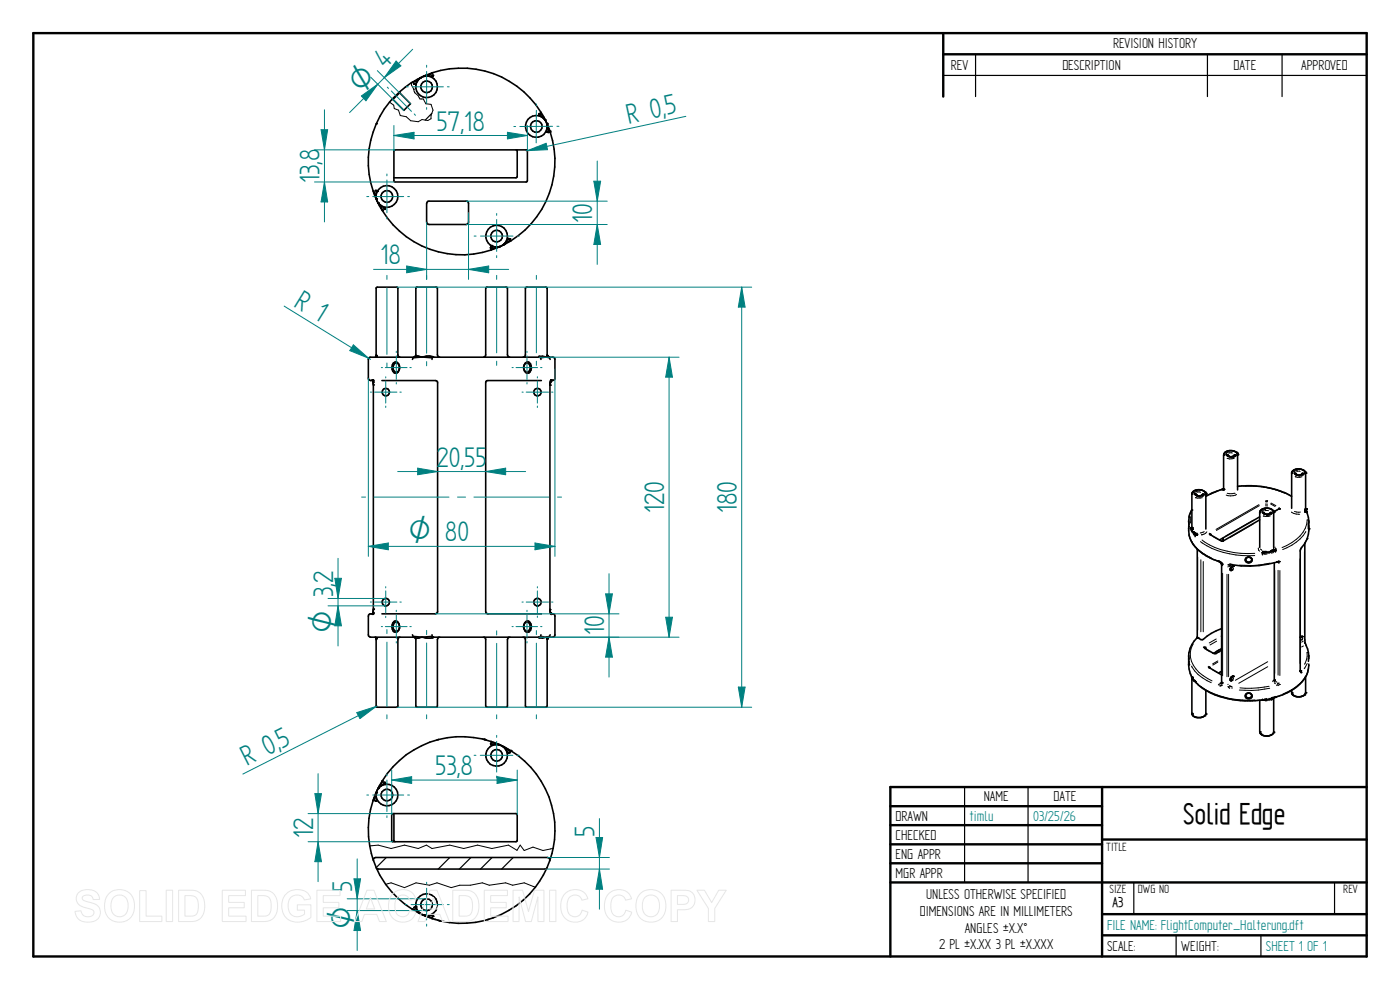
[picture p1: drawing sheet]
<svg xmlns="http://www.w3.org/2000/svg" width="297mm" height="210mm" viewBox="0 0 297 210" stroke-linecap="round" stroke-linejoin="round" font-family="sans-serif">
<defs><g id="words">
<text font-size="7.1" x="251" y="174.8">Solid Edge</text>
<g font-size="6.8" fill="#008080">
<text x="92.6" y="27.7">57,18</text>
<text x="133.3" y="26.2" transform="rotate(-12 133.3 26.2)">R 0,</text>
<text x="141.5" y="24.5" transform="rotate(-12 141.5 24.5)">5</text>
<text x="67.8" y="38.9" transform="rotate(-90 67.8 38.9)">13,8</text>
<text x="125.6" y="47.2" transform="rotate(-90 125.6 47.2)">10</text>
<text x="80.7" y="56.1">18</text>
<text x="62.1" y="64.8" transform="rotate(32 62.1 64.8)">R 1</text>
<text x="92.6" y="99">20,55</text>
<text x="140.9" y="108.9" transform="rotate(-90 140.9 108.9)">120</text>
<text x="156.3" y="108.9" transform="rotate(-90 156.3 108.9)">180</text>
<text x="94.4" y="114.9">80</text>
<text x="70.7" y="126.7" transform="rotate(-90 70.7 126.7)">3,2</text>
<text x="128.1" y="134.8" transform="rotate(-90 128.1 134.8)">10</text>
<text x="59.8" y="158.8" transform="rotate(-27 59.8 158.8)">5</text>
<text x="52.4" y="162.6" transform="rotate(-27 52.4 162.6)">R 0,</text>
<text x="92.3" y="164.4">53,8</text>
<text x="66.4" y="177.8" transform="rotate(-90 66.4 177.8)">12</text>
<text x="126.1" y="177.5" transform="rotate(-90 126.1 177.5)">5</text>
<text x="74.7" y="189.3" transform="rotate(-90 74.7 189.3)">5</text>
</g>
<g font-size="6.6" fill="#008080">
<text x="76.6" y="19.9" transform="rotate(-45 76.6 19.9)">O 4</text>
<text x="86.7" y="114.9">O</text>
<text x="70.7" y="134.4" transform="rotate(-90 70.7 134.4)">O</text>
<text x="74.7" y="197" transform="rotate(-90 74.7 197)">O</text>
</g>
<g font-size="3.4">
<text x="236.1" y="10.3">REVISION HISTORY</text>
<text x="201.7" y="14.8">REV</text>
<text x="225.4" y="14.8">DESCRIPTION</text>
<text x="261.7" y="14.8">DATE</text>
<text x="276" y="14.8">APPROVED</text>
<text x="208.7" y="170">NAME</text>
<text x="223.5" y="170">DATE</text>
<text x="190" y="174.1">DRAWN</text>
<text x="190" y="178.1">CHECKED</text>
<text x="190" y="182.2">ENG APPR</text>
<text x="190" y="186.2">MGR APPR</text>
<text x="196.5" y="190.8">UNLESS OTHERWISE SPECIFIED</text>
<text x="195.1" y="194.3">DIMENSIONS ARE IN MILLIMETERS</text>
<text x="204.7" y="197.8">ANGLES ±X.X°</text>
<text x="236" y="192.5">A3</text>
<text x="199.2" y="201.4">2 PL ±X.XX 3 PL ±X.XXX</text>
<text x="234.9" y="201.7">SCALE:</text>
<text x="250.6" y="201.7">WEIGHT:</text>
</g>
<g font-size="3.4" fill="#008080">
<text x="205.7" y="174.1">timlu</text>
<text x="219.2" y="174.1">03/25/26</text>
<text x="234.9" y="197.2">FILE NAME: FlightComputer_Halterung.dft</text>
<text x="268.6" y="201.7">SHEET 1 OF 1</text>
</g>
<g font-size="2.9">
<text x="234.7" y="180.4">TITLE</text>
<text x="235.4" y="189.5">SIZE</text>
<text x="241.4" y="189.5">DWG NO</text>
<text x="285" y="189.5">REV</text>
</g>
</g></defs>
<g fill="none" stroke="#000" stroke-width=".51">
<path d="M7.1 7h282.8v195.9h-282.8zM200.1 7v13.5M200.1 11.5h89.8M188.9 171h44.9M188.9 175h44.9M188.9 179.1h44.9M233.8 167v35.9M233.8 178.1h56.1M289.9 167h-101v35.9M188.9 183.1h44.9M188.9 187.2h101M233.8 193.9h56.1"/>
<path d="M233.8 198.4h56.1"/>
</g>
<g fill="none" stroke="#000" stroke-width=".25">
<path d="M200.1 16h89.8M207 11.5v9M256.2 11.5v9M272 11.5v9M91.6 24l-1.4 1.5M204.6 167v20.2M218.1 167v20.2M82 181.9l-2.2 2.2M95.4 181.9l-2.4 2.5M99.9 181.9l-2.4 2.5M104.4 181.9l-2.5 2.5M108.9 181.9l-2.5 2.5"/>
<path d="M240.5 187.3v6.6M249.5 198.4v4.5M267.5 198.4v4.5M283.1 187.3v6.6"/>
</g>
<g fill="none" stroke="#000" stroke-width=".34">
<path d="M84.8 19.7l2.3 2.3-1.4 1.4-2.3-2.3M84.8 19.5l-1.7 1.6M84.8 19.7l-1.4 1.4M84.8 19.5v.2M87.9 17.8h.1M88.9 16.8l-.8 1.1M89 16.6l-.5 .2a14.5 14.5 0 0 0-3.7 2.7M89 16.6a19.7 19.7 0 0 1 25.8 7.2M89.1 16.6l-1.5 .9-.1-.1M89.2 16.5l-.1 .1M90.3 16.1l1.3 .1M90.3 16.1l-.3 .1"/>
<path d="M90.3 16l-.4 .2M91.7 15.5v.1l-1.4 .4M83.1 21.1a19.8 19.8 0 0 0-3.9 19.4M83.1 21.1h.3M83.7 31.8h27.9l.3 .2v6.4l-.3 .2h-27.8l-.2-.2zM109.5 31.8l.2 .2v5.5l-.2 .2h-25.9M114.3 24.4l1.1 .8M114.8 23.8a19.8 19.8 0 0 1-6.4 27.3M114.8 23.8v.4l.8 1.2M115.4 25.1l.3 .3M116 26.2v.1M116 26.3l.5 1.4 .2 .3"/>
<path d="M116 26.3v.1M116.1 26.5l-.1 1.4M79.2 40.5l.8 2.2 1.1 2M79.2 40.5h.1l.5 1.7M79.8 42.1l.1 .2M79.8 41.4a2.32 2.32 0 0 1 3.5-1.7 2.32 2.32 0 0 1 0 3.9 2.32 2.32 0 0 1-3.5-1.6M79.9 40.6l-.1 1.4M81.1 44.7a19.7 19.7 0 0 0 23.1 8.3M81.6 44.1l-1.3-1 .9 1.5-.1 .1M90.8 42.7h8.4l.2 .5v4.2l-.5 .2-8.1-.1-.3-.4v-3.9zM104.2 52.3l1.6 .1M105.8 52.4l-1.6 .5v.1"/>
<path d="M105.9 52.3l-.1 .1M106.3 52.2l-2.1 .8M106.8 51.9l-.2 .1M107.7 50.6l-.9 1.3M108.4 51.1l-2 1.1M108.4 51.1l-.2-.1-1.4 .9M79.6 75.8l.3-.2zM79.8 75.4v-14.4l4.4-.1 .2 .3v14.1l.1 .2 .4 .3M84.8 77.9a.7 .7 0 0 0-.3-.8 .7 .7 0 0 0-.8 .1 1.12 1.12 0 0 0 .4 1.8 1.16 1.16 0 0 0 .7-1.2 1.16 1.16 0 0 0-.9-1 1.27 1.27 0 0 0-.8 1.2 1.27 1.27 0 0 0 .9 1.2l.5-.3 .3-.8M87.7 75.8l.3-.1 .2-.4v-14.1l.2-.3 4.4 .1v14.3l.2 .4 .3 .1M89.5 75.7l-1.1-.2-.6 .3h-9.4l-.3 .4v4l.3 .4 .6 .1M89.5 75.7l-1.9 .2-.1 .3"/>
<path d="M89.5 75.7l2.2 .2v.3M91.6 75.6l-.8-.1-1.3 .2M91.8 75.8h22.5M102.6 75.8l.4-.3v-.2v-14.1l.3-.3 4.3 .1 .1 14.3v.2l.5 .3M111.4 77.1l.6-.3a1.27 1.27 0 0 1 .7 1.2 1.27 1.27 0 0 1-.9 1.2 1.29 1.29 0 0 1-.4-2.1zM111.4 77.2l.2-.2a1.06 1.06 0 0 1 .9 .8 1.06 1.06 0 0 1-.4 1.1l-.3 .1a1.12 1.12 0 0 1-.4-1.8zM114.3 75.6h.8l.8 .1M115.9 75.7l-1.2 .2 .1 .3M115.9 75.7l.7 .2 .1 .3M116 75.6l-.1 .1M116.1 75.4v-14.2l-.3-.3h-4.1l-.2 .3v14.1l-.1 .2-.4 .3M116.2 75.8h1.3l.2 .4v4.3l-.5 .2h-.4"/>
<path d="M79.1 80.8v.1M79.1 80.9l.1 .2M79.2 81.2l-.1 48.8M81 80.7h11.4l.4 .2v.3v48.8l-.4 .2h-11.4M114.9 80.7h-11.4l-.2 .1-.3 .4 .1 48.8 .4 .2h11.4M116.7 81.2l.1 48.8M116.8 80.9l-.1 .2M116.8 80.8v.1M259.6 96.5v7.4M259.8 96.1l-.2 .3M259.9 96l-.1 .1M260.6 96.8l.9 .1"/>
<path d="M261.7 96.7l-.2 .1M262.2 95.9l-.6-.3h-.8l-.9 .3M262.3 95.9v.1M262.4 96.1l.2 .3M262.6 96.5v7.4M274.2 100l-.2 .3M274.2 99.9l.7-.4h.9l.9 .3 .2 .3M252.2 110.5v.3M252.2 112.1l.1 1.2M252.2 110.5l.1 .8M252.2 110.8v1.4M252.3 113.4l.4 1.3 1.3 1.8 1.9 1.4 2.5 1.1"/>
<path d="M252.5 112.2l.1-.2 .3 .8M252.8 108.2l-.5 1.1-.1 1.2M252.9 108.1l-.1 .1M252.9 112.8l.2 .1M252.9 112.8h.1M252.9 104.5v8.3M253 112.9l.6 .7-.1 .2M253.3 113l.6 .3M254 116.5v18.6M254.9 105.1l-1 .1M255.7 104.4l-.9-.5h-.7l-.7 .2-.4 .3M255.7 104.4l.1 .2"/>
<path d="M255.8 104.6v.1M255.8 104.8v7.4M258.4 119.1h.1M258.6 119.1l.1 .1M258.7 119.2l.1 .1M258.9 119.3l.1 .1M259 119.4v.1M259.1 119.5v.1M259.2 119.8v25M259.5 114.1v.7M259.6 103.7l-2.3 .8-1.5 .8M262.6 103.2l.8-.1a21 21 0 0 1 7.6 .8l3 1.4"/>
<path d="M264.4 118.4a.62 .62 0 0 1 .8-.2 .62 .62 0 0 1 .3 .8 .62 .62 0 0 1-.8 .2 .62 .62 0 0 1-.3-.8zM267.3 108.7v7.4M267.3 109.6l-8.6 5M267.3 110.3l-7.9 4.5h-.2l-2.5-1.4M267.3 108.5v.1M267.5 108.2l-.2 .2M267.5 108.2l.5-.3 .9-.1 .7 .1 .4 .4M267.9 117.1l1.3 .1M269.2 117.2l-1.4 .2v.3M269.3 109l-1 .1M269.5 108.9h-.1M269.6 117l-.4 .2"/>
<path d="M269.7 116.9v.1M270.1 108.3l.1 .2M270.2 108.7v7.4M270.3 116.6l-.5 .3M270.3 119.4v24.9M270.6 117.1v-.2l-1.4 .3M270.9 119.3a21.9 21.9 0 0 1-9.5 .5h-.5M271.3 107.9l-1.1 .7M274 100.4v7.4M275 100.7h1M276 100.7h.1M276.8 115.3v20.5l.3 1.1"/>
<path d="M276.9 100.2l.1 .1M277 108l-.2 .5M277 100.4v7.5M277 108.2l.3 .6M277.1 108.2l.2 .6M277.3 108.8l.4 1.7M277.6 113.3a6.9 6.9 0 0 1-1.7 3.2l-.1 25.8M277.7 110.5l-.1 1.7v-.3M277.7 110.5l-.1 .8M277.7 112.1l-.1 1.2M79 130.2l-.6 .1-.3 .4v4l.3 .4 9.4 .1 .5 .2 1.2-.2M79.6 135.2l.3 .1-.1 .1z"/>
<path d="M84.8 132.8v.5M84.8 132.8a.7 .7 0 0 0-.3-.7 .7 .7 0 0 0-.8 0 1.12 1.12 0 0 0 .4 1.8l.5-.3M84.8 132.8a.84 .84 0 0 0-1.1-1 1.29 1.29 0 0 0-.6 1.2 1.29 1.29 0 0 0 .9 1.1 .9 .9 0 0 0 .8-.9M84.9 135.2l-.4 .2-.1 .3v14.1l-.2 .2-4.4-.1v-14.4M87.5 134.7l.1 .3 1.9 .2M87.7 135.2h.3l.2 .5v14.1l.2 .2 4.4-.1v-14.2l.2-.5h.3M89.5 135.2l1.3 .2 .8-.1M91.7 134.7v.3l-2.2 .2M91.8 135.2h22.5M102.6 135.2l.4 .2v.3v14.1l.3 .2 4.3-.1 .1-14.2 .2-.5h.3M111 135.2h.2l.3 .5v14.1l.2 .2h4.1l.3-.2v-14.3M111.4 132.1l.2-.1a1.06 1.06 0 0 1 .9 .7 1.06 1.06 0 0 1-.4 1.2h-.3a1.12 1.12 0 0 1-.4-1.8z"/>
<path d="M111.5 131.9l.3-.2a1.23 1.23 0 0 1 .9 1.2 1.23 1.23 0 0 1-.9 1.2 1.35 1.35 0 0 1-.3-2.2zM114.8 134.7l-.1 .3 1.2 .2M115.9 135.2l-.8 .2-.8-.1M115.9 135.2l.1 .1M116.7 134.7l-.1 .3-.7 .2M116.8 130.2l.7 .1 .2 .2v4.2l-.2 .4-1.3 .1M252.2 139.1v1.9M252.2 138.4l.1 1.4M254 135.1l.1 .2M254 135.1l-.1 .2a5.8 5.8 0 0 0-1.6 3.1M255.6 137.5l2.1 1.1 1.5-.7M259.2 133.3a12.8 12.8 0 0 0-4.1 2.4l-1.1-.4"/>
<path d="M259.2 137.6l-1.7 1M261 120.6v.2M261.1 120.5l-.1 .1M261.3 120.2h-.1M277.1 137a4.7 4.7 0 0 1 .5 2.8M277.6 139.7v.6M277.7 139.1v.6M93 156.9a19.5 19.5 0 0 0-11.9 8.8M93 156.9a19.8 19.8 0 0 1 11.2 .4M93 156.9l-.3 .1M102.7 156.8h.1M102.8 156.9l.4 .1"/>
<path d="M104.2 157.3v.1l1.3 .5M104.2 157.3h.1M104.2 157.3l1.3 .5M105.5 157.8l.8 .4M105.5 157.9l.5 .1M105.8 158a2.29 2.29 0 0 0-2.7 2.7 2.29 2.29 0 0 0 3.7 1.3 2.29 2.29 0 0 0-.4-3.8M105.8 158l.6 .2M105.8 158l-.5-.1-1.1 .2M106.3 158.1l.2 .1M106.4 158.2l2 1.1M106.6 158.3l.2 .1M106.8 158.4l.9 1.3"/>
<path d="M106.8 158.4l1.2 .8 .3 .1M107.9 159.6h.1M108.4 159.3a19.7 19.7 0 0 1 8.2 23.3M252.2 140.3l.1 1.6M252.3 141.9l.2 1M252.5 142.9l.3 .8M252.9 143.7v.3M252.9 151.5v.1M252.9 144v-.2v7.5M252.9 144l.5 .5M252.9 144l.4 .4M253 151.7l.3 .3 .7 .2h.8l.8-.4"/>
<path d="M253.4 144.4l.2 .2-.1-.1M253.6 144.7l.6 .6 1.6 1.1M255.8 146.4a18.2 18.2 0 0 0 8.1 2.3l3.9-.2M255.8 146.4v5.1l-.2 .3M256.5 141.6l2.7 1.6M259.2 142.4l-.7 .4M261 144.1h.1M261.1 143.8l-.1 .2M261.2 143.6v.1M261.3 143.6h-.1M264.3 147.2a.7 .7 0 0 1 1-.1 .7 .7 0 0 1 .2 .9 .7 .7 0 0 1-1 .2 .7 .7 0 0 1-.2-1zM267.3 148.5v6.7"/>
<path d="M267.3 155.4l.1 .2M267.4 155.7h.1M267.8 148.3v.2M267.8 148.5h.1M269.2 148.4l-1.1 .1M269.2 148.4l-1.4 .1M269.4 148.3h.2M269.4 148.3l-.2 .1M269.7 148.3h.1M270 148.1l-.2 .2M270.2 155.4a1.96 1.96 0 0 1-2.7 .4M270.2 148l-.8 .3"/>
<path d="M270.2 148v7.4M270.2 148l-.2 .1M270.6 147.9l-.4 .1M270.6 147.8v.1M274 146.4v.5M274 147l.1 .2M274.1 147.2l.1 .2M274.2 147.4a2.27 2.27 0 0 0 1.9 .4l.5-.3M276.8 147.4h-.1M277 143.6v3.3M277 147l-.2 .3M277.7 140.9a7 7 0 0 1-4.6 6l-2.7 1.1"/>
<path d="M79.2 169.8a20 20 0 0 0 0 12.7M79.2 169.7v.1M79.8 168.3a2.32 2.32 0 0 1 3.5-1.6 2.32 2.32 0 0 1 0 3.9 2.32 2.32 0 0 1-3.5-1.6M79.9 169.8l-.1-1.6-.6 1.6M80 167.6l-.1 .2M80 167.7l-.8 2.1M80.2 167.3h.1M81.1 165.7l-1 1.9M81.1 165.7l-.1 .1M81.1 165.7l.1 .1-.9 1.4 1.3-1M83.1 172.7l26.4-.1 .2 .2v5.5l-.2 .3h-26.2l-.2-.3zM83.6 172.6v5.7l.2 .3"/>
<path d="M79.8 184.1l.5 .3h35.3l.4-.3M79.8 184.1a19.8 19.8 0 0 0 7.7 8.8M87.5 192.9l2.2 1.2M87.5 192.9l.1 .1M87.5 192.9l.1-.1 .5 .3 1.1 .7M87.9 192.5h.1M88.1 192.4l.6 1 .4 .3M89.9 194.1l.3 .1M90 194.2l1.7 .5v.1M91.6 194.1l-1.3 .1M92.8 195.2l.4 .1M103.7 195l-.3 .1"/>
<path d="M116 184.1a19.8 19.8 0 0 1-26.5 9.9M116.6 182.6l-.1-.6-.3-.1h-36.5l-.5 .3 .6 1.9M116.6 182.6l-.6 1.5"/>
<circle cx="90.5" cy="18.4" r="1.23"/>
<circle cx="90.5" cy="18.4" r="2.3"/>
<circle cx="113.8" cy="26.8" r="2.31"/>
<circle cx="113.8" cy="26.8" r="1.25"/>
<circle cx="82.1" cy="41.7" r="1.24"/>
<circle cx="105.4" cy="50.1" r="1.23"/>
<circle cx="105.4" cy="50.1" r="2.31"/>
<circle cx="81.8" cy="83.2" r=".79"/>
<circle cx="114" cy="83.2" r=".79"/>
<circle cx="264.9" cy="118.8" r=".68"/>
<circle cx="81.8" cy="127.8" r=".79"/>
<circle cx="114" cy="127.8" r=".79"/>
<circle cx="265" cy="147.6" r=".59"/>
<circle cx="82.1" cy="168.6" r="1.25"/>
<circle cx="105.4" cy="160.2" r="1.24"/>
<circle cx="90.5" cy="191.9" r="2.3"/>
<circle cx="90.5" cy="191.9" r="1.25"/>
</g>
<g fill="#000">
<circle cx="87.5" cy="17.4" r=".17"/>
<circle cx="87.8" cy="17.8" r=".17"/>
<circle cx="87.9" cy="17.8" r=".17"/>
<circle cx="88" cy="17.8" r=".17"/>
<circle cx="88.1" cy="17.9" r=".17"/>
<circle cx="89.1" cy="16.6" r=".17"/>
<circle cx="90" cy="16.2" r=".17"/>
<circle cx="91.6" cy="16.4" r=".17"/>
<circle cx="91.6" cy="16.2" r=".17"/>
<circle cx="91.7" cy="16.2" r=".17"/>
<circle cx="91.7" cy="15.5" r=".17"/>
<circle cx="91.7" cy="16.1" r=".17"/>
<circle cx="91.7" cy="16" r=".17"/>
<circle cx="91.8" cy="16" r=".17"/>
<circle cx="79.8" cy="26.2" r=".17"/>
<circle cx="114.3" cy="24.1" r=".17"/>
<circle cx="114.3" cy="24.3" r=".17"/>
<circle cx="114.3" cy="24.4" r=".17"/>
<circle cx="114.4" cy="24.3" r=".17"/>
<circle cx="114.4" cy="24.2" r=".17"/>
<circle cx="115.6" cy="25.4" r=".17"/>
<circle cx="115.8" cy="27.9" r=".17"/>
<circle cx="116" cy="27.9" r=".17"/>
<circle cx="116" cy="26.3" r=".17"/>
<circle cx="116" cy="28" r=".17"/>
<circle cx="116" cy="26.2" r=".17"/>
<circle cx="116.1" cy="28" r=".17"/>
<circle cx="116.2" cy="28" r=".17"/>
<circle cx="116.2" cy="28.1" r=".17"/>
<circle cx="116.6" cy="27.8" r=".17"/>
<circle cx="116.7" cy="28" r=".17"/>
<circle cx="79.6" cy="40.4" r=".17"/>
<circle cx="79.7" cy="40.4" r=".17"/>
<circle cx="79.7" cy="40.5" r=".17"/>
<circle cx="79.8" cy="40.5" r=".17"/>
<circle cx="79.8" cy="42.2" r=".17"/>
<circle cx="79.9" cy="40.6" r=".17"/>
<circle cx="80.1" cy="40.6" r=".17"/>
<circle cx="80.3" cy="43.1" r=".17"/>
<circle cx="81.1" cy="44.7" r=".17"/>
<circle cx="81.5" cy="44.4" r=".17"/>
<circle cx="81.5" cy="44.2" r=".17"/>
<circle cx="81.5" cy="44.3" r=".17"/>
<circle cx="81.5" cy="44.1" r=".17"/>
<circle cx="104.1" cy="52.6" r=".17"/>
<circle cx="104.1" cy="52.5" r=".17"/>
<circle cx="104.2" cy="52.5" r=".17"/>
<circle cx="104.2" cy="52.4" r=".17"/>
<circle cx="104.2" cy="52.3" r=".17"/>
<circle cx="104.3" cy="52.1" r=".17"/>
<circle cx="105.8" cy="52.4" r=".17"/>
<circle cx="105.9" cy="52.3" r=".17"/>
<circle cx="106.8" cy="51.9" r=".17"/>
<circle cx="107.7" cy="50.6" r=".17"/>
<circle cx="107.8" cy="50.6" r=".17"/>
<circle cx="107.8" cy="50.7" r=".17"/>
<circle cx="107.9" cy="50.7" r=".17"/>
<circle cx="108" cy="50.7" r=".17"/>
<circle cx="108.1" cy="50.7" r=".17"/>
<circle cx="79.8" cy="75.5" r=".17"/>
<circle cx="79.8" cy="75.4" r=".17"/>
<circle cx="79.8" cy="75.6" r=".17"/>
<circle cx="91.7" cy="75.6" r=".17"/>
<circle cx="91.7" cy="75.7" r=".17"/>
<circle cx="91.8" cy="75.8" r=".17"/>
<circle cx="114.3" cy="75.6" r=".17"/>
<circle cx="114.3" cy="75.7" r=".17"/>
<circle cx="114.3" cy="75.8" r=".17"/>
<circle cx="114.4" cy="75.8" r=".17"/>
<circle cx="114.4" cy="75.7" r=".17"/>
<circle cx="116.1" cy="75.6" r=".17"/>
<circle cx="116.1" cy="75.4" r=".17"/>
<circle cx="116.1" cy="75.5" r=".17"/>
<circle cx="116.2" cy="75.7" r=".17"/>
<circle cx="116.2" cy="75.8" r=".17"/>
<circle cx="116.3" cy="75.8" r=".17"/>
<circle cx="79" cy="80.6" r=".17"/>
<circle cx="79" cy="80.7" r=".17"/>
<circle cx="79.1" cy="80.8" r=".17"/>
<circle cx="79.1" cy="80.9" r=".17"/>
<circle cx="79.2" cy="81.1" r=".17"/>
<circle cx="79.2" cy="81.7" r=".17"/>
<circle cx="116.7" cy="81.7" r=".17"/>
<circle cx="116.7" cy="81.2" r=".17"/>
<circle cx="116.8" cy="80.9" r=".17"/>
<circle cx="116.8" cy="80.8" r=".17"/>
<circle cx="116.8" cy="80.7" r=".17"/>
<circle cx="116.8" cy="80.6" r=".17"/>
<circle cx="116.9" cy="80.6" r=".17"/>
<circle cx="259.6" cy="96.5" r=".17"/>
<circle cx="259.6" cy="96.4" r=".17"/>
<circle cx="259.8" cy="96.1" r=".17"/>
<circle cx="259.9" cy="95.9" r=".17"/>
<circle cx="260.3" cy="96.5" r=".17"/>
<circle cx="260.3" cy="96.6" r=".17"/>
<circle cx="260.4" cy="96.6" r=".17"/>
<circle cx="260.4" cy="96.7" r=".17"/>
<circle cx="260.5" cy="96.8" r=".17"/>
<circle cx="260.5" cy="96.7" r=".17"/>
<circle cx="260.6" cy="96.8" r=".17"/>
<circle cx="260.8" cy="96.9" r=".17"/>
<circle cx="261.5" cy="96.8" r=".17"/>
<circle cx="261.7" cy="96.8" r=".17"/>
<circle cx="261.8" cy="96.7" r=".17"/>
<circle cx="261.8" cy="96.6" r=".17"/>
<circle cx="261.9" cy="96.6" r=".17"/>
<circle cx="261.9" cy="96.5" r=".17"/>
<circle cx="262.3" cy="95.9" r=".17"/>
<circle cx="262.4" cy="96.1" r=".17"/>
<circle cx="262.5" cy="96.2" r=".17"/>
<circle cx="262.6" cy="96.5" r=".17"/>
<circle cx="262.6" cy="96.4" r=".17"/>
<circle cx="274.2" cy="99.9" r=".17"/>
<circle cx="252.8" cy="108.2" r=".17"/>
<circle cx="252.9" cy="112.2" r=".17"/>
<circle cx="252.9" cy="104.8" r=".17"/>
<circle cx="252.9" cy="111.9" r=".17"/>
<circle cx="252.9" cy="104.7" r=".17"/>
<circle cx="252.9" cy="112.3" r=".17"/>
<circle cx="253" cy="104.4" r=".17"/>
<circle cx="253.2" cy="112.9" r=".17"/>
<circle cx="253.2" cy="113" r=".17"/>
<circle cx="253.3" cy="113" r=".17"/>
<circle cx="253.5" cy="104.9" r=".17"/>
<circle cx="253.5" cy="104.8" r=".17"/>
<circle cx="253.6" cy="104.9" r=".17"/>
<circle cx="253.7" cy="105" r=".17"/>
<circle cx="253.7" cy="105.1" r=".17"/>
<circle cx="253.8" cy="105.1" r=".17"/>
<circle cx="253.8" cy="113.5" r=".17"/>
<circle cx="253.8" cy="113.4" r=".17"/>
<circle cx="253.8" cy="113.3" r=".17"/>
<circle cx="253.9" cy="105.2" r=".17"/>
<circle cx="254.9" cy="105.1" r=".17"/>
<circle cx="255" cy="105" r=".17"/>
<circle cx="255.1" cy="105" r=".17"/>
<circle cx="255.1" cy="104.9" r=".17"/>
<circle cx="255.1" cy="104.8" r=".17"/>
<circle cx="255.7" cy="104.4" r=".17"/>
<circle cx="255.8" cy="104.8" r=".17"/>
<circle cx="255.8" cy="104.6" r=".17"/>
<circle cx="256.7" cy="113.4" r=".17"/>
<circle cx="258.4" cy="119" r=".17"/>
<circle cx="258.5" cy="119.1" r=".17"/>
<circle cx="258.6" cy="119.1" r=".17"/>
<circle cx="258.7" cy="119.2" r=".17"/>
<circle cx="258.8" cy="119.3" r=".17"/>
<circle cx="259" cy="119.4" r=".17"/>
<circle cx="259" cy="119.5" r=".17"/>
<circle cx="259.1" cy="119.6" r=".17"/>
<circle cx="259.2" cy="119.7" r=".17"/>
<circle cx="259.2" cy="119.8" r=".17"/>
<circle cx="259.3" cy="103.8" r=".17"/>
<circle cx="259.4" cy="103.8" r=".17"/>
<circle cx="259.4" cy="103.9" r=".17"/>
<circle cx="259.5" cy="103.8" r=".17"/>
<circle cx="259.6" cy="103.8" r=".17"/>
<circle cx="267.3" cy="108.8" r=".17"/>
<circle cx="267.3" cy="108.6" r=".17"/>
<circle cx="267.3" cy="108.4" r=".17"/>
<circle cx="267.5" cy="108.2" r=".17"/>
<circle cx="267.8" cy="117.3" r=".17"/>
<circle cx="267.8" cy="117.2" r=".17"/>
<circle cx="267.9" cy="117.1" r=".17"/>
<circle cx="267.9" cy="108.7" r=".17"/>
<circle cx="268" cy="108.8" r=".17"/>
<circle cx="268" cy="108.9" r=".17"/>
<circle cx="268.1" cy="108.9" r=".17"/>
<circle cx="268.1" cy="109" r=".17"/>
<circle cx="268.2" cy="109" r=".17"/>
<circle cx="268.3" cy="109.1" r=".17"/>
<circle cx="269" cy="109.1" r=".17"/>
<circle cx="269.3" cy="109" r=".17"/>
<circle cx="269.4" cy="108.9" r=".17"/>
<circle cx="269.5" cy="108.9" r=".17"/>
<circle cx="269.5" cy="108.8" r=".17"/>
<circle cx="269.5" cy="108.7" r=".17"/>
<circle cx="269.7" cy="117" r=".17"/>
<circle cx="269.8" cy="116.9" r=".17"/>
<circle cx="270.1" cy="108.3" r=".17"/>
<circle cx="270.2" cy="108.5" r=".17"/>
<circle cx="270.2" cy="108.7" r=".17"/>
<circle cx="270.3" cy="116.6" r=".17"/>
<circle cx="270.3" cy="116.7" r=".17"/>
<circle cx="270.4" cy="116.7" r=".17"/>
<circle cx="270.5" cy="116.7" r=".17"/>
<circle cx="270.9" cy="119.3" r=".17"/>
<circle cx="270.9" cy="119.2" r=".17"/>
<circle cx="271" cy="119.2" r=".17"/>
<circle cx="271.3" cy="108" r=".17"/>
<circle cx="274" cy="100.3" r=".17"/>
<circle cx="274" cy="100.4" r=".17"/>
<circle cx="274.7" cy="100.5" r=".17"/>
<circle cx="274.7" cy="100.4" r=".17"/>
<circle cx="274.8" cy="100.6" r=".17"/>
<circle cx="274.9" cy="100.6" r=".17"/>
<circle cx="274.9" cy="100.7" r=".17"/>
<circle cx="275" cy="100.7" r=".17"/>
<circle cx="276" cy="100.7" r=".17"/>
<circle cx="276.1" cy="100.6" r=".17"/>
<circle cx="276.2" cy="100.6" r=".17"/>
<circle cx="276.2" cy="100.5" r=".17"/>
<circle cx="276.3" cy="100.5" r=".17"/>
<circle cx="276.3" cy="100.4" r=".17"/>
<circle cx="276.8" cy="108.5" r=".17"/>
<circle cx="276.9" cy="108.5" r=".17"/>
<circle cx="276.9" cy="108.6" r=".17"/>
<circle cx="276.9" cy="100.2" r=".17"/>
<circle cx="277" cy="108" r=".17"/>
<circle cx="277" cy="100.4" r=".17"/>
<circle cx="277" cy="108.6" r=".17"/>
<circle cx="277" cy="108.1" r=".17"/>
<circle cx="277" cy="107.9" r=".17"/>
<circle cx="277.1" cy="108.2" r=".17"/>
<circle cx="277.6" cy="112.2" r=".17"/>
<circle cx="79" cy="130.3" r=".17"/>
<circle cx="79" cy="130.2" r=".17"/>
<circle cx="79.1" cy="130.1" r=".17"/>
<circle cx="79.1" cy="130" r=".17"/>
<circle cx="79.1" cy="129.9" r=".17"/>
<circle cx="79.2" cy="129.2" r=".17"/>
<circle cx="79.8" cy="135.4" r=".17"/>
<circle cx="79.8" cy="135.5" r=".17"/>
<circle cx="91.6" cy="135.3" r=".17"/>
<circle cx="91.7" cy="135.3" r=".17"/>
<circle cx="91.7" cy="135.2" r=".17"/>
<circle cx="91.8" cy="135.2" r=".17"/>
<circle cx="114.3" cy="135.2" r=".17"/>
<circle cx="114.3" cy="135.3" r=".17"/>
<circle cx="114.4" cy="135.2" r=".17"/>
<circle cx="116.1" cy="135.4" r=".17"/>
<circle cx="116.1" cy="135.3" r=".17"/>
<circle cx="116.1" cy="135.5" r=".17"/>
<circle cx="116.2" cy="135.3" r=".17"/>
<circle cx="116.2" cy="135.2" r=".17"/>
<circle cx="116.3" cy="135.2" r=".17"/>
<circle cx="116.7" cy="129.3" r=".17"/>
<circle cx="116.8" cy="130" r=".17"/>
<circle cx="116.8" cy="130.1" r=".17"/>
<circle cx="116.8" cy="130.2" r=".17"/>
<circle cx="116.8" cy="130.3" r=".17"/>
<circle cx="116.9" cy="130.3" r=".17"/>
<circle cx="253.9" cy="135.3" r=".17"/>
<circle cx="254" cy="135.3" r=".17"/>
<circle cx="254.1" cy="135.3" r=".17"/>
<circle cx="255.6" cy="137.5" r=".17"/>
<circle cx="261" cy="120.9" r=".17"/>
<circle cx="261" cy="120.7" r=".17"/>
<circle cx="261" cy="120.6" r=".17"/>
<circle cx="261.1" cy="120.4" r=".17"/>
<circle cx="261.1" cy="121" r=".17"/>
<circle cx="261.1" cy="120.5" r=".17"/>
<circle cx="261.2" cy="120.4" r=".17"/>
<circle cx="261.2" cy="120.3" r=".17"/>
<circle cx="261.3" cy="120.2" r=".17"/>
<circle cx="261.4" cy="120.1" r=".17"/>
<circle cx="261.5" cy="120.1" r=".17"/>
<circle cx="261.6" cy="120.1" r=".17"/>
<circle cx="275.8" cy="135.2" r=".17"/>
<circle cx="275.9" cy="135.2" r=".17"/>
<circle cx="275.9" cy="135.1" r=".17"/>
<circle cx="276" cy="135.1" r=".17"/>
<circle cx="276" cy="135" r=".17"/>
<circle cx="276.1" cy="135" r=".17"/>
<circle cx="276.2" cy="135" r=".17"/>
<circle cx="102.7" cy="156.8" r=".17"/>
<circle cx="102.8" cy="156.9" r=".17"/>
<circle cx="104.1" cy="157.8" r=".17"/>
<circle cx="104.1" cy="157.9" r=".17"/>
<circle cx="104.2" cy="157.9" r=".17"/>
<circle cx="104.2" cy="158" r=".17"/>
<circle cx="105.8" cy="158" r=".17"/>
<circle cx="105.9" cy="158" r=".17"/>
<circle cx="106.8" cy="158.4" r=".17"/>
<circle cx="107.6" cy="159.8" r=".17"/>
<circle cx="107.7" cy="159.7" r=".17"/>
<circle cx="107.8" cy="159.7" r=".17"/>
<circle cx="107.9" cy="159.6" r=".17"/>
<circle cx="108" cy="159.6" r=".17"/>
<circle cx="108.1" cy="159.6" r=".17"/>
<circle cx="108.3" cy="159.2" r=".17"/>
<circle cx="108.4" cy="159.3" r=".17"/>
<circle cx="252.2" cy="141" r=".17"/>
<circle cx="252.8" cy="143.7" r=".17"/>
<circle cx="252.9" cy="143.8" r=".17"/>
<circle cx="252.9" cy="151.4" r=".17"/>
<circle cx="252.9" cy="143.7" r=".17"/>
<circle cx="252.9" cy="151.3" r=".17"/>
<circle cx="252.9" cy="151.6" r=".17"/>
<circle cx="253.4" cy="144.4" r=".17"/>
<circle cx="253.6" cy="144.6" r=".17"/>
<circle cx="255.6" cy="151.8" r=".17"/>
<circle cx="255.8" cy="151.6" r=".17"/>
<circle cx="255.8" cy="151.4" r=".17"/>
<circle cx="256.5" cy="141.6" r=".17"/>
<circle cx="259.1" cy="145" r=".17"/>
<circle cx="259.1" cy="144.9" r=".17"/>
<circle cx="259.2" cy="144.8" r=".17"/>
<circle cx="259.2" cy="144.9" r=".17"/>
<circle cx="261" cy="144.2" r=".17"/>
<circle cx="261" cy="144.1" r=".17"/>
<circle cx="261" cy="144.4" r=".17"/>
<circle cx="261" cy="144.3" r=".17"/>
<circle cx="261" cy="143.9" r=".17"/>
<circle cx="261.1" cy="144.4" r=".17"/>
<circle cx="261.1" cy="143.8" r=".17"/>
<circle cx="261.2" cy="143.7" r=".17"/>
<circle cx="261.2" cy="143.6" r=".17"/>
<circle cx="261.3" cy="143.6" r=".17"/>
<circle cx="261.4" cy="143.5" r=".17"/>
<circle cx="261.5" cy="143.5" r=".17"/>
<circle cx="261.6" cy="143.5" r=".17"/>
<circle cx="267.3" cy="155.3" r=".17"/>
<circle cx="267.3" cy="155.2" r=".17"/>
<circle cx="267.4" cy="155.6" r=".17"/>
<circle cx="267.5" cy="155.7" r=".17"/>
<circle cx="267.9" cy="148.5" r=".17"/>
<circle cx="268.1" cy="148.5" r=".17"/>
<circle cx="269.7" cy="148.3" r=".17"/>
<circle cx="269.8" cy="148.3" r=".17"/>
<circle cx="270" cy="148.1" r=".17"/>
<circle cx="270.1" cy="148.1" r=".17"/>
<circle cx="270.2" cy="155.4" r=".17"/>
<circle cx="270.2" cy="155.3" r=".17"/>
<circle cx="270.3" cy="144.4" r=".17"/>
<circle cx="270.3" cy="144.3" r=".17"/>
<circle cx="270.5" cy="147.9" r=".17"/>
<circle cx="270.6" cy="147.9" r=".17"/>
<circle cx="274" cy="146.9" r=".17"/>
<circle cx="274.1" cy="147.2" r=".17"/>
<circle cx="274.2" cy="147.4" r=".17"/>
<circle cx="275.8" cy="142.4" r=".17"/>
<circle cx="275.8" cy="142.3" r=".17"/>
<circle cx="276.6" cy="147.5" r=".17"/>
<circle cx="276.8" cy="147.4" r=".17"/>
<circle cx="277" cy="147" r=".17"/>
<circle cx="277" cy="146.9" r=".17"/>
<circle cx="79.2" cy="169.8" r=".17"/>
<circle cx="79.6" cy="169.9" r=".17"/>
<circle cx="79.6" cy="170" r=".17"/>
<circle cx="79.7" cy="169.9" r=".17"/>
<circle cx="79.8" cy="169.8" r=".17"/>
<circle cx="79.8" cy="168.2" r=".17"/>
<circle cx="79.8" cy="168.1" r=".17"/>
<circle cx="79.9" cy="169.8" r=".17"/>
<circle cx="80.3" cy="167.2" r=".17"/>
<circle cx="81.1" cy="165.7" r=".17"/>
<circle cx="81.5" cy="166" r=".17"/>
<circle cx="81.5" cy="165.9" r=".17"/>
<circle cx="81.5" cy="166.1" r=".17"/>
<circle cx="81.5" cy="166.2" r=".17"/>
<circle cx="81.6" cy="166.2" r=".17"/>
<circle cx="81.6" cy="166.4" r=".17"/>
<circle cx="87.8" cy="192.5" r=".17"/>
<circle cx="87.9" cy="192.5" r=".17"/>
<circle cx="88.1" cy="192.5" r=".17"/>
<circle cx="88.1" cy="192.4" r=".17"/>
<circle cx="88.3" cy="192.4" r=".17"/>
<circle cx="89.1" cy="193.7" r=".17"/>
<circle cx="89.1" cy="193.8" r=".17"/>
<circle cx="90" cy="194.2" r=".17"/>
<circle cx="91.7" cy="194.1" r=".17"/>
<circle cx="91.7" cy="194.8" r=".17"/>
<circle cx="91.7" cy="194.9" r=".17"/>
<circle cx="91.7" cy="194.2" r=".17"/>
<circle cx="91.7" cy="194.3" r=".17"/>
<circle cx="91.7" cy="194.4" r=".17"/>
<circle cx="91.8" cy="194.4" r=".17"/>
<circle cx="92.2" cy="195" r=".17"/>
<circle cx="93.2" cy="195.3" r=".17"/>
</g>
<g fill="none" stroke="#000" stroke-width=".21">
<path d="M87.3 17.5v.5l.5 .9M87.8 18.9h.1M87.8 18.9l.2 .8 .7 .6 .4 .7h.7l.5 1 1.1 .1 .5 1.3-.5 1.1v.7l-.6 .4-1.3-.2-.8 .4-1.6-.2-.9-.8-1.3-.3-.4-1.1-.8-.4-.2-.7-.9-.6M260.3 96.5h.1M260.3 97.2h.1M260.3 97.2l.6 .2 .9-.2M260.9 95.8a.66 .66 0 0 0-.8 .7l.8 .4M261.1 95.6h.2a.9 .9 0 0 1 1 1 1.59 1.59 0 0 1-1.3 .5M261.5 96.1h-.8M262.6 96.5h.1M275.3 99.7a.6 .6 0 0 0-.7 .7l.1 .2 .6 .2M275.5 99.5h.2a.86 .86 0 0 1 1 1 1.59 1.59 0 0 1-1.3 .5"/>
<path d="M275.8 100h-.7M252.3 111.5l.1 .4M252.6 109.6v1.4M252.6 112h.1M252.6 112.5l.2 .3M252.7 112h.1M252.8 112h.1M252.8 111.9h.1M252.8 114.9a8 8 0 0 0 4.2 3.5M252.9 112.4h.1M252.9 112.5v.5M253.2 113.3l.2 .3"/>
<path d="M253.2 112.7l.3 .2M253.5 104.8h.1M253.6 105.6h.1M253.6 113.5h.1M253.6 113.6h.1M253.6 105.6h1.5M253.7 113.5h.1M253.8 113.5h.1M253.9 113v.3M253.9 104.4h.8M254.1 118.2v15.5M254.1 104.1a.65 .65 0 0 0-.7 .7l.7 .4"/>
<path d="M254.3 103.9a.93 .93 0 0 1 1.3 1 1.36 1.36 0 0 1-1.3 .6M254.7 114.9a17.8 17.8 0 0 0 11.5 3M254.8 118.7v15.3M254.9 113.5h.1M255 114.6a16.1 16.1 0 0 0 11.2 2.8M255.3 119.1v14.9M255.5 112.8l-.9 .3M255.8 104.8h.1M256 112.8l-.6 .5-.5 .2M256.5 113.2v.1M256.6 113.1l.1 .3M256.7 113.4h.1"/>
<path d="M256.7 113.4h-.1M257.3 113.8l1 .6M258.2 104.2l-1.4 .7M258.4 119l.1 .1M258.9 119.2l.2 .2M259.1 114.8h.1M259.1 119.4h.1M259.1 119.4l.1 .2M259.2 119.8l.2 .2M259.2 114.9h.1M259.2 119.6h.1M259.3 103.8h.1"/>
<path d="M259.3 114.4v.2M259.4 103.8h.1M259.4 114.9h-.1M259.4 114.8h.1M259.6 103.8h.1M260.3 104.6h1.5M260.8 120l-.1 .1M261 119.6h.1M261 119.6l-.5 .2M261.1 119.9l-.2 .2M261.4 119.7v.1M261.8 104.6h.1"/>
<path d="M262.3 104.9l-.2 .1a3 3 0 0 1-2 0M264.2 103.1a18.7 18.7 0 0 1 8.4 1.5M265.9 111.2l-5 2.8M265.9 110.4l-5.8 3.3M267 116.2v.6l.3 .1M267.1 107.1l-9.1 5.2M267.2 107.3l-9.1 5.2M267.4 116.5l.3 .2M267.8 117.3h.1M267.8 117.4h.1M267.9 108.7h.1M267.9 116.8v.3"/>
<path d="M268 109.5h.1M268 109.5h1.5M268.3 116.9l.5 .1M268.4 108.3h.7M268.5 106.3l.1 .2h.2l.1-.2M268.5 108.1a.6 .6 0 0 0-.7 .6l.7 .4M268.6 106.8v.6M268.7 107.8a.98 .98 0 0 1 1.3 1 1.48 1.48 0 0 1-1.4 .5M268.7 106.2l-.1 .1M268.7 106.2h.1M268.8 106.9v.5M268.8 117.5l-.5 .1"/>
<path d="M269.2 116.9v.5M269.4 119.5a19 19 0 0 1-6.4 .4M269.5 116.8h.1M269.5 106.9l1 .5M269.6 116.8h.1M269.7 106.7l1 .6M269.7 116.8h-.1M269.7 116.8h.1M269.9 116.6l-.2 .2M270.2 108.7h.1M270.2 117.2l-.5 .1M270.2 116.1l.1 .5"/>
<path d="M270.5 116.7h.1M270.5 116.8h.1M270.5 116l.1 .4M270.5 116.9h.1M270.6 116.4h.1M270.9 119.3h.1M270.9 119.1v.2M271 108.2l-.4 .3M271.1 119.3h.1M271.1 119h.1M271.1 119.4h.1M271.2 119h.1"/>
<path d="M271.2 119.1h.1M271.3 107.9h.1M271.3 107.9v.1M271.4 119.1h.1M271.4 107.7l-.1 .2M271.4 119.4l-.1 .1M271.4 119.2h.1M271.4 107.8l.1 .1M274 108.6l.5 .3 1.2 .2M274.6 108.5l1.3 .1M274.7 100.4h.1M274.8 101.1h.1"/>
<path d="M274.8 101.1l.5 .2 .9-.2M275.8 118.5v22.3M275.8 116.8v.1M276 116.4l-.2 .3M276.1 116.1v.1M276.7 108.3l.1 .2M276.7 117v17.2M276.8 108.2h.1M276.9 108l-.1 .2M277 100.4h.1M277 108.6h.1M277 112.8a8.8 8.8 0 0 1-4.9 3.8"/>
<path d="M277.1 108.6h.1M277.2 108.6h.1M277.2 108.7h.1M277.3 114.3h.1M277.3 110.2a5.8 5.8 0 0 1-3.2 4.9l-2.1 1.1M277.3 114.3l-.6 1M253.2 136.6a4.7 4.7 0 0 0 1.2 6.1l2.7 1.7M255.3 137.4h.1M255.3 137.2v.2M255.5 137.5l.2-.1v.2M255.6 137.1v.1M255.7 137.2h.1"/>
<path d="M256 137.9l.7 .4M257.3 138.6h.1M257.6 138.7h.3M257.9 138.7h.1M258 135.6l-1.5 .8M258 138.6h.1M258.1 136l-1.4 .8M258.7 137.8l-.8 .4M258.8 138.2l-.4 .2M259.2 134.9v.1M259.4 121.6v21.7M260.3 121.8v21.8"/>
<path d="M260.6 120.2l-.1 .1M260.6 121.8v21.8M260.7 120.1h.1M261 120.5l.1 .6 .5-.2M261.5 120.9h.1M261.7 120.4l-.2 .4M270.4 121v21.9M271.1 121v22.2M271.5 121v22.3M276.1 135h.1M276.1 135l-.1 .1M276.3 135.3l-.2 .4"/>
<path d="M276.4 135.4l-.3 .4M276.5 136l-.4 .2M276.5 137l-.4 .2M276.7 136.2l.1 .3M276.8 135.8l-.1 .1M277 136.9h.1M277.3 138.4h.1M277.3 138.4a4.2 4.2 0 0 1-.5 2.5M252.3 142.2l.1 .4M252.6 143.1l.2 .3M252.8 141.3a8 8 0 0 0 4.2 3.5M252.9 144.1h.1"/>
<path d="M252.9 143.7v.5M253.1 143.9l.2 .3M253.2 144.4l.2 .2M253.6 152.1l.5 .1 1-.1M254.7 145.6a17.9 17.9 0 0 0 11.5 2.9M255.1 152.1h.1M256.3 141.5h.1M256.4 141.4l.1 .2M256.4 141.6h.1M256.5 141.6h.1M257.2 142.1l1.1 .6M258.4 140.2l-1.1 .6"/>
<path d="M258.4 140.5l-1.1 .6M258.5 145.2v.1M258.5 145.2h.1M258.8 145.5h.1M258.8 145.5h.2M258.8 145h.1M258.9 145h.1M259 145.5h.1M259 142.5l-.3 .1M259 144.8l-.2 .1M259.1 145.4l-.1 .1M259.1 145.4h.1"/>
<path d="M259.2 144.8l.2 .1M259.2 145.3l-.1 .1M260.5 145.7h.1M260.5 145.7l.4 .3M260.6 145.2h-.1M260.8 145.5h.1M260.9 145.5h.1M260.9 145.6h.1M261 145.6h.1M261 143.9l.1 .5 .2 .1 .3-.2M261 145.6l.1 .1M261.1 145.7h.1"/>
<path d="M261.2 145.7h.1M261.4 145.9v.1M261.5 144.2h.1M261.7 143.8l-.2 .4M267.8 148.5h.1M267.9 148.5h.1M268 156l.5 .1 1-.1M268.4 148.6h.5M268.8 148.2l-.6 .1M268.9 140.4l-6.8 3.9M268.9 141.4l-6.1 3.5M269.2 148.1v.5"/>
<path d="M269.2 145.6l-1 .2a20.2 20.2 0 0 1-5.1 .1M269.4 146a20.7 20.7 0 0 1-6.5 .4M269.5 156h.1M269.6 148.5h.1M269.7 148.5h.1M269.9 148.3h.1M269.9 148.3l-.2 .2M270.1 144.4h.1M270.1 144.4l-.1 .2M270.2 147.9l-.5 .1M270.3 144.7h.1M270.3 144.3l.1 .1"/>
<path d="M270.4 144.9l.2 .1M270.4 144.6v.1M270.7 144.6l.2 .1M270.8 145.3h.1M270.9 145.4v.1M271 145.1h.1M271.1 144.9h.1M271.1 144.9v.1M271.3 144.9h.1M271.4 145.2h.1M271.4 145.2l-.2 .3M274.8 147.7h1.4"/>
<path d="M275.8 142.6h.1M275.8 142.2h.1M275.8 142.3v.1M275.9 142.7h.1M276 142.7h.1M276 142.3h.1M276.1 142.4v.1M276.2 147.7h.1M277.1 143.4a9.6 9.6 0 0 1-4.9 3.8M277.3 140.8l-.6 1.1M78.4 179.5l1.8-.2 2.8 .7 2.8-.7 2.9 .7 1.8-.7 1.2 .7 3.7-.7 3 .7 2.9-.7 3.1 .7 3.5-.7 1.8 1.1 .7-1.1 .8 1.1 1.9-.7 2.1 .7 2.1-.4M81.8 187.6l1.2-.3 2.8 1 2.5-1 2.8 .5 1.6-.5 3 1 1.8-.5h2.3l2.5-.5 1.5 .5 3.5-.5 1.5 .5 2.4-.5 2.4 .9"/>
</g>
<g fill="none" stroke="#008080" stroke-width=".21">
<path d="M86.2 18.4h.4M87.5 18.4h6.6M90.5 13.8v.5M90.5 15.2v6.7M94.9 18.4h.4M82.1 36.9v.4M82.1 38.2v6.9M90.5 22.8v.4M109 26.8h.4M113.7 31.2v.4M113.8 22.1v.4M113.8 23.4l-.1 6.9"/>
<path d="M117.2 26.8h-6.9M118.2 26.8h.4M77.8 41.7h.4M79.1 41.7h6.5M82.1 46v.4M82.1 58.4v.9M86.5 41.7h.4M90.5 58.4v.9M100.6 50.1h.4M101.9 50.1h6.9M105.4 45.3v.4M105.4 46.6v6.7"/>
<path d="M105.4 54.2v.5M105.4 58.4v.9M109.7 50.1h.5M113.8 58.4v.9M80.9 78h.3M81.7 78h4.7M81.8 79.9v.3M82.1 61v14.2M82.1 77v.9M84.1 74.5v.3M84.1 75.5v5M87 78h.2"/>
<path d="M90.5 61v13.9M90.5 76.7v.9M105.4 61v13.8M105.4 76.6v.9M108.6 78h.3M109.5 78h4.5M111.8 74.5v.3M111.8 75.5v5M113.8 61v13.8M113.8 76.6v.9M114 79.9v.3M114.7 78h.3"/>
<path d="M117.7 78.2v39.8M78.1 80.2v37.8M78.6 83.2h.2M79.5 83.2h4.7M81.8 80.8v4.7M81.8 86.1v.3M84.1 81.2v.2M84.8 83.2h.3M110.7 83.2h.3M111.6 83.2h4.8M111.8 81.2v.2M114 80.8v4.7"/>
<path d="M114 86.1v.3M117 83.2h.3M78.1 115.9l4.3-.7v1.4zM78.6 127.7h.2M79.5 127.7h4.7M80.9 132.9h.3M81.7 132.9h4.7M81.8 124.5v.2M81.8 125.3v4.7M81.8 130.7v.3M82.1 133.6v.8M82.1 136.2v13.7"/>
<path d="M84.1 129.5v.3M84.1 130.4v5M84.1 136.1v.3M84.8 127.7h.3M87 132.9h.2M90.5 133.7v.9M90.5 136.4v13.5M105.4 133.8v.9M105.4 136.5v13.4M108.6 132.9h.3M109.5 132.9h4.5M110.7 127.7h.3"/>
<path d="M111.6 127.7h4.8M111.8 129.5v.3M111.8 130.4v5M111.8 136.1v.3M113.8 133.8v.8M113.8 136.4v13.5M114 124.5v.2M114 125.3v4.7M114 130.7v.3M114.7 132.9h.3M117 127.7h.3M82.1 151.6v.9"/>
<path d="M90.5 151.6v.9M105.4 151.6v.9M105.4 156v.4M105.4 157.3v6.5M113.8 151.6v.9M77.8 168.7h.4M79.1 168.7h6.5M82.1 164.2v.4M82.1 165.5v6.7M82.1 173.1v.3M86.5 168.7h.4M100.6 160.2h.4"/>
<path d="M101.9 160.2h6.9M105.4 164.6v.4M109.7 160.2h.5M85.9 191.9h.4M87.2 191.9h6.8M90.5 187.2v.3M90.5 188.4v6.8M90.5 196v.5M94.9 191.9h.4"/>
</g>
<path d="M78.1 115.9l4.3-.7v1.4z" fill="#008080"/>
<path d="M113.5 115.2l4.2 .7-4.2 .7z" fill="none" stroke="#008080" stroke-width=".21"/>
<path d="M113.5 115.2l4.2 .7-4.2 .7z" fill="#008080"/>
<path d="M78.1 115.9h39.6M83.1 163.4v9.4M83.1 165.5l4.2-.7v1.4zM109.7 163.4v9.4" fill="none" stroke="#008080" stroke-width=".21"/>
<path d="M83.1 165.5l4.2-.7v1.4z" fill="#008080"/>
<path d="M105.5 164.8l4.2 .7-4.2 .7z" fill="none" stroke="#008080" stroke-width=".21"/>
<path d="M105.5 164.8l4.2 .7-4.2 .7z" fill="#008080"/>
<path d="M65.4 172.6h17.9M65.4 178.6h17.9M66.8 168.4h1.4l-.7 4.2zM83.1 165.5h26.6" fill="none" stroke="#008080" stroke-width=".21"/>
<path d="M66.8 168.4h1.4l-.7 4.2z" fill="#008080"/>
<path d="M67.5 178.6l.7 4.2h-1.4z" fill="none" stroke="#008080" stroke-width=".21"/>
<path d="M67.5 178.6l.7 4.2h-1.4z" fill="#008080"/>
<path d="M83.6 26.6v5.4M83.6 28.7l4.2-.6v1.4zM111.9 26.6v5.4M67.5 164.1v22.9" fill="none" stroke="#008080" stroke-width=".21"/>
<path d="M83.6 28.7l4.2-.6v1.4z" fill="#008080"/>
<path d="M107.7 28.1l4.2 .6-4.2 .8z" fill="none" stroke="#008080" stroke-width=".21"/>
<path d="M107.7 28.1l4.2 .6-4.2 .8z" fill="#008080"/>
<path d="M66.7 31.8h17.1M66.7 38.6h17.1M68.1 27.5h1.4l-.7 4.3zM83.6 28.7h28.3" fill="none" stroke="#008080" stroke-width=".21"/>
<path d="M68.1 27.5h1.4l-.7 4.3z" fill="#008080"/>
<path d="M68.8 38.6l.7 4.2h-1.4z" fill="none" stroke="#008080" stroke-width=".21"/>
<path d="M68.8 38.6l.7 4.2h-1.4z" fill="#008080"/>
<path d="M68.8 23.3v23.8M88.6 99.3l4.2 .7-4.2 .7z" fill="none" stroke="#008080" stroke-width=".21"/>
<path d="M88.6 99.3l4.2 .7-4.2 .7z" fill="#008080"/>
<path d="M103 100l4.3-.7v1.4z" fill="none" stroke="#008080" stroke-width=".21"/>
<path d="M103 100l4.3-.7v1.4z" fill="#008080"/>
<path d="M86.3 56.4l4.2 .7-4.2 .8zM90.5 47.1v12.2M99.4 45.1v14.2M84.4 100h27.1" fill="none" stroke="#008080" stroke-width=".21"/>
<path d="M86.3 56.4l4.2 .7-4.2 .8z" fill="#008080"/>
<path d="M99.4 57.1l4.3-.7v1.5z" fill="none" stroke="#008080" stroke-width=".21"/>
<path d="M99.4 57.1l4.3-.7v1.5z" fill="#008080"/>
<path d="M126 38.4h1.4l-.7 4.3zM79.2 57.1h28.7M98.9 42.7h29.9M98.9 47.6h29.9" fill="none" stroke="#008080" stroke-width=".21"/>
<path d="M126 38.4h1.4l-.7 4.3z" fill="#008080"/>
<path d="M126.7 47.6l.7 4.3h-1.4z" fill="none" stroke="#008080" stroke-width=".21"/>
<path d="M126.7 47.6l.7 4.3h-1.4z" fill="#008080"/>
<path d="M126.7 34.2v21.9M126.4 177.7h1.4l-.6 4.2zM115.6 184.4h13.7M116.2 181.9h13.1" fill="none" stroke="#008080" stroke-width=".21"/>
<path d="M126.4 177.7h1.4l-.6 4.2z" fill="#008080"/>
<path d="M127.2 184.4l.6 4.2h-1.4z" fill="none" stroke="#008080" stroke-width=".21"/>
<path d="M127.2 184.4l.6 4.2h-1.4z" fill="#008080"/>
<path d="M127.2 173.7v19.2M73.7 190.7h16.8M73.7 193.2h16.8M75.1 186.4h1.4l-.7 4.3z" fill="none" stroke="#008080" stroke-width=".21"/>
<path d="M75.1 186.4h1.4l-.7 4.3z" fill="#008080"/>
<path d="M75.8 193.2l.7 4.2h-1.4z" fill="none" stroke="#008080" stroke-width=".21"/>
<path d="M75.8 193.2l.7 4.2h-1.4z" fill="#008080"/>
<path d="M69.6 127h12.2M69.6 128.5h12.2M71 122.7h1.4l-.7 4.3zM75.8 182.2v19.4" fill="none" stroke="#008080" stroke-width=".21"/>
<path d="M71 122.7h1.4l-.7 4.3z" fill="#008080"/>
<path d="M71.7 128.5l.7 4.3h-1.4z" fill="none" stroke="#008080" stroke-width=".21"/>
<path d="M71.7 128.5l.7 4.3h-1.4z" fill="#008080"/>
<path d="M71.7 118.4v18.6M92.4 130.2h38.9M114.3 135.2h17M128.5 126h1.4l-.7 4.2z" fill="none" stroke="#008080" stroke-width=".21"/>
<path d="M128.5 126h1.4l-.7 4.2z" fill="#008080"/>
<path d="M129.2 135.2l.7 4.2h-1.4z" fill="none" stroke="#008080" stroke-width=".21"/>
<path d="M129.2 135.2l.7 4.2h-1.4z" fill="#008080"/>
<path d="M84.2 60.9h75.3M157.4 60.9l.7 4.3h-1.5zM129.2 121.7v21.9M84.2 150h75.3" fill="none" stroke="#008080" stroke-width=".21"/>
<path d="M157.4 60.9l.7 4.3h-1.5z" fill="#008080"/>
<path d="M156.6 145.8h1.5l-.7 4.2z" fill="none" stroke="#008080" stroke-width=".21"/>
<path d="M156.6 145.8h1.5l-.7 4.2z" fill="#008080"/>
<path d="M114.3 75.8h29.8M141.9 75.8l.8 4.2h-1.5zM157.4 60.9v89.1M114.3 135.2h29.8" fill="none" stroke="#008080" stroke-width=".21"/>
<path d="M141.9 75.8l.8 4.2h-1.5z" fill="#008080"/>
<path d="M141.2 130.9h1.5l-.8 4.3z" fill="none" stroke="#008080" stroke-width=".21"/>
<path d="M141.2 130.9h1.5l-.8 4.3z" fill="#008080"/>
<path d="M78.7 16.4l7 7M80.1 15l7 7M82.2 18.5l.2 .3M83 19.3l4.3 4.3M84 13l1 1-3.5 2.5zM87.9 24.2l.2 .3M141.9 75.8v59.4M76.7 105.5h.9M79.3 105.5h15.9M97.1 105.5h1.7M100.5 105.5h16M118.3 105.5h.8" fill="none" stroke="#008080" stroke-width=".21"/>
<path d="M84 13l1 1-3.5 2.5z" fill="#008080"/>
<path d="M76.7 20.4l3.4-2.5-2.5 3.5z" fill="none" stroke="#008080" stroke-width=".21"/>
<path d="M76.7 20.4l3.4-2.5-2.5 3.5z" fill="#008080"/>
<path d="M87.5 10.5l-13.3 13.4M60.3 64.9l18.3 11.3M75 73.2l3.2 2.8-4-1.6z" fill="none" stroke="#008080" stroke-width=".21"/>
<path d="M75 73.2l3.2 2.8-4-1.6z" fill="#008080"/>
<path d="M111.9 32l4-1.6 .3 1.3zM145.5 24.7l-33.9 7.3" fill="none" stroke="#008080" stroke-width=".21"/>
<path d="M111.9 32l4-1.6 .3 1.3z" fill="#008080"/>
<path d="M75.7 151.2l4.1-1.3-3.4 2.5zM80.1 149.8l-28.6 14.4" fill="none" stroke="#008080" stroke-width=".21"/>
<path d="M75.7 151.2l4.1-1.3-3.4 2.5z" fill="#008080"/>
<g fill="none" stroke="#e6e6e6" stroke-width=".21">
<path d="M16.6 189.4a3.1 3.1 0 0 1 4.1 .2l.4 1.2h-1.3a1.26 1.26 0 0 0-1.1-.9 1.26 1.26 0 0 0-1.3 .6l.2 .4 .8 .4a3.8 3.8 0 0 1 2.6 1.2 2.14 2.14 0 0 1-.2 2.3 2.14 2.14 0 0 1-2.2 .8 2.4 2.4 0 0 1-2.7-2.3l1.3-.1a1.43 1.43 0 0 0 1.2 1.3 1.43 1.43 0 0 0 1.5-.9 1.27 1.27 0 0 0-1.3-.9 2.44 2.44 0 0 1-2.4-2.1l.1-.7zM23.1 189.6a3.3 3.3 0 0 1 3.9-.5 3.3 3.3 0 0 1 1.5 3.6 3.2 3.2 0 0 1-3.7 2.9 3.2 3.2 0 0 1-2.6-3.9l.3-1.2zM24 190.4a1.85 1.85 0 0 1 2.3-.3 1.85 1.85 0 0 1 .9 2.1 1.85 1.85 0 0 1-.9 2 1.85 1.85 0 0 1-2.2-.3 3.2 3.2 0 0 1-.1-3.5zM29.6 188.9h1.4v5.5h3.3v1.1h-4.7zM35.3 188.8h1.3v6.7h-1.3zM37.9 188.8h2.4a2.84 2.84 0 0 1 3.1 3.4 2.79 2.79 0 0 1-3 3.3h-2.5zM39.2 190a2.79 2.79 0 0 1 2.5 .5 3.4 3.4 0 0 1-.3 3.6l-.5 .2-1.7 .1zM47.2 188.8h4.9v1.2h-3.6v1.4h3.3v1.2h-3.3v1.8h3.7v1.1h-5zM53.3 188.8h2.5a2.84 2.84 0 0 1 3.1 3.4 2.79 2.79 0 0 1-3 3.3h-2.6zM54.7 190a2.79 2.79 0 0 1 2.5 .5 3.4 3.4 0 0 1-.3 3.6l-.6 .2-1.6 .1zM60.6 189.7a3.4 3.4 0 0 1 5 .2l.3 .8-1.3 .2a1.82 1.82 0 0 0-2.3-.9 1.82 1.82 0 0 0-1.2 2.1 2.05 2.05 0 0 0 1.1 2.2 2.05 2.05 0 0 0 2.4-.4v-.8h-1.5v-1.2h2.9v2.7a3.9 3.9 0 0 1-5.6-.3 4 4 0 0 1 .2-4.6zM67.2 188.8h4.9v1.2h-3.5v1.4h3.3v1.2h-3.3v1.8h3.7v1.1h-5.1z"/>
<path d="M77.8 188.8h1.5l2.7 6.7h-1.5l-.6-1.5h-2.6l-.5 1.5h-1.5zM78.6 190.4l.9 2.4h-1.8zM83.3 189.6a2.88 2.88 0 0 1 4.9 1.1l-1.3 .3a1.6 1.6 0 0 0-1.9-1.1 1.6 1.6 0 0 0-1.2 1.8 2.26 2.26 0 0 0 1.3 2.7 1.52 1.52 0 0 0 1.9-1.3l1.2 .4a2.98 2.98 0 0 1-3.5 2.1 2.98 2.98 0 0 1-2.3-3.4l.2-1.4zM91.2 188.8h1.5l2.6 6.7h-1.4l-.6-1.5h-2.6l-.6 1.5h-1.4zM92 190.4l.9 2.4h-1.8zM96.1 188.8h2.4a2.84 2.84 0 0 1 3.1 3.4 2.79 2.79 0 0 1-3 3.3h-2.5zM97.4 190a2.79 2.79 0 0 1 2.5 .5 3.4 3.4 0 0 1-.3 3.6l-.6 .2-1.6 .1zM102.7 188.8h5v1.2h-3.6v1.4h3.3v1.2h-3.3v1.8h3.7v1.1h-5.1zM108.8 188.8h2.1l1.2 4.6 1.3-4.6h2v6.7h-1.3v-5.2l-1.4 5.2h-1.2l-1.4-5.2v5.2h-1.3zM116.6 188.8h1.3v6.7h-1.3zM119.8 189.6a2.88 2.88 0 0 1 4.9 1.1l-1.3 .3a1.6 1.6 0 0 0-1.8-1.1 1.6 1.6 0 0 0-1.3 1.8 2.26 2.26 0 0 0 1.3 2.7 1.52 1.52 0 0 0 1.9-1.3l1.3 .4a2.98 2.98 0 0 1-3.5 2.1 2.98 2.98 0 0 1-2.3-3.4l.2-1.4zM129.1 189.6a2.88 2.88 0 0 1 4.9 1.1l-1.3 .3a1.6 1.6 0 0 0-1.9-1.1 1.6 1.6 0 0 0-1.2 1.8 2.26 2.26 0 0 0 1.3 2.7 1.52 1.52 0 0 0 1.9-1.3l1.2 .4a2.98 2.98 0 0 1-3.5 2.1 2.98 2.98 0 0 1-2.3-3.4l.2-1.4z"/>
<path d="M135.8 189.6a3.3 3.3 0 0 1 3.9-.5 3.3 3.3 0 0 1 1.5 3.6 3.2 3.2 0 0 1-3.6 2.9 3.2 3.2 0 0 1-2.7-3.9l.3-1.2zM136.8 190.4a1.85 1.85 0 0 1 2.2-.3 1.85 1.85 0 0 1 .9 2.1 1.85 1.85 0 0 1-.9 2 1.85 1.85 0 0 1-2.2-.3 3.2 3.2 0 0 1 0-3.5zM142.4 188.8h2.1a2.48 2.48 0 0 1 2.7 1.1 2.12 2.12 0 0 1-.1 2.2 2.12 2.12 0 0 1-2.1 .9h-1.3v2.5h-1.3zM143.7 190h.7a1.26 1.26 0 0 1 1.7 .9 1.17 1.17 0 0 1-1.6 1h-.8zM147.8 188.8h1.6l1.6 2.7 1.5-2.7h1.6l-2.5 3.9v2.8h-1.3v-2.8z"/>
</g>
<use href="#words"/>
</svg>
